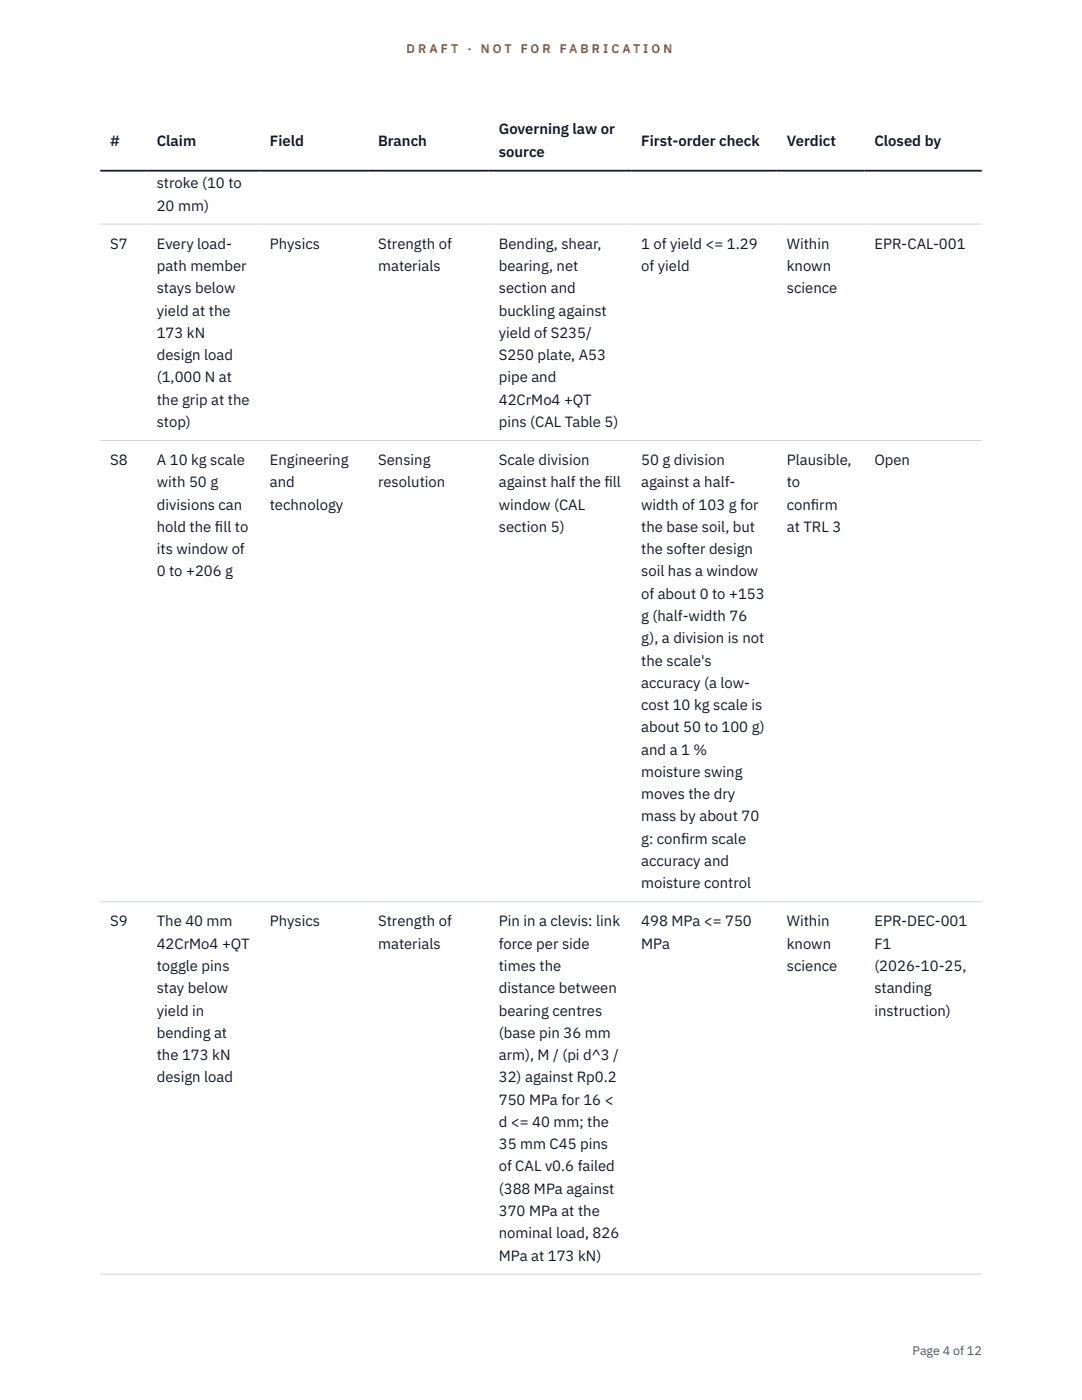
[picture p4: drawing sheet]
<svg xmlns="http://www.w3.org/2000/svg" width="216mm" height="279mm" viewBox="0 0 216 279" stroke-linecap="round" stroke-linejoin="round" font-family="sans-serif">
<defs><g id="words">
<g font-size="3" fill="#111827">
<text x="22" y="29.1">#</text>
<text x="31.3" y="29.1">Claim</text>
<text x="53.8" y="29.1">Field</text>
<text x="75.4" y="29.1">Branch</text>
<text x="99.5" y="26.8">Governing law or</text>
<text x="127.9" y="29.1">First-order check</text>
<text x="157" y="29.1">Verdict</text>
<text x="174.5" y="29.1">Closed by</text>
<text x="99.5" y="31.3">source</text>
<text x="31.3" y="37.6">stroke (10 to</text>
<text x="31.3" y="42">20 mm)</text>
<text x="22" y="49.6">S7</text>
<text x="31.3" y="49.6">Every load-</text>
<text x="53.8" y="49.6">Physics</text>
<text x="75.4" y="49.6">Strength of</text>
<text x="99.5" y="49.6">Bending, shear,</text>
<text x="127.9" y="49.6">1 of yield &lt;= 1.29</text>
<text x="157" y="49.6">Within</text>
<text x="174.5" y="49.6">EPR-CAL-001</text>
<text x="31.3" y="54.1">path member</text>
<text x="31.3" y="58.5">stays below</text>
<text x="75.4" y="54.1">materials</text>
<text x="99.5" y="54.1">bearing, net</text>
<text x="99.5" y="58.5">section and</text>
<text x="127.9" y="54.1">of yield</text>
<text x="157" y="54.1">known</text>
<text x="157" y="58.5">science</text>
<text x="31.3" y="63">yield at the</text>
<text x="99.5" y="63">buckling against</text>
<text x="31.3" y="67.4">173 kN</text>
<text x="31.3" y="71.9">design load</text>
<text x="99.5" y="67.4">yield of S235/</text>
<text x="99.5" y="71.9">S250 plate, A53</text>
<text x="31.3" y="76.3">(1,000 N at</text>
<text x="99.5" y="76.3">pipe and</text>
<text x="31.3" y="80.8">the grip at the</text>
<text x="99.5" y="80.8">42CrMo4 +QT</text>
<text x="31.3" y="85.2">stop)</text>
<text x="99.5" y="85.2">pins (CAL Table 5)</text>
<text x="22" y="92.8">S8</text>
<text x="31.3" y="92.8">A 10 kg scale</text>
<text x="53.8" y="92.8">Engineering</text>
<text x="75.4" y="92.8">Sensing</text>
<text x="99.5" y="92.8">Scale division</text>
<text x="127.9" y="92.8">50 g division</text>
<text x="157" y="92.8">Plausible,</text>
<text x="174.5" y="92.8">Open</text>
<text x="31.3" y="97.3">with 50 g</text>
<text x="31.3" y="101.7">divisions can</text>
<text x="53.8" y="97.3">and</text>
<text x="53.8" y="101.7">technology</text>
<text x="75.4" y="97.3">resolution</text>
<text x="99.5" y="97.3">against half the f</text>
<text x="99.5" y="101.7">window (CAL</text>
<text x="120.6" y="97.3">ill</text>
<text x="127.9" y="97.3">against a half-</text>
<text x="127.9" y="101.7">width of 103 g for</text>
<text x="157" y="97.3">to</text>
<text x="157" y="101.7">conf</text>
<text x="161.8" y="101.7">irm</text>
<text x="31.3" y="106.2">hold the f</text>
<text x="42.9" y="106.2">ill to</text>
<text x="99.5" y="106.2">section 5)</text>
<text x="127.9" y="106.2">the base soil, but</text>
<text x="157" y="106.2">at TRL 3</text>
<text x="31.3" y="110.6">its window of</text>
<text x="127.9" y="110.6">the softer design</text>
<text x="31.3" y="115">0 to +206 g</text>
<text x="127.9" y="115">soil has a window</text>
<text x="127.9" y="119.5">of about 0 to +153</text>
<text x="127.9" y="123.9">g (half-width 76</text>
<text x="127.9" y="128.4">g), a division is not</text>
<text x="127.9" y="132.8">the scale's</text>
<text x="127.9" y="137.3">accuracy (a low-</text>
<text x="127.9" y="141.7">cost 10 kg scale is</text>
<text x="127.9" y="146.2">about 50 to 100 g)</text>
<text x="127.9" y="150.6">and a 1 %</text>
<text x="127.9" y="155.1">moisture swing</text>
<text x="127.9" y="159.5">moves the dry</text>
<text x="127.9" y="163.9">mass by about 70</text>
<text x="127.9" y="168.4">g: conf</text>
<text x="127.9" y="172.8">accuracy and</text>
<text x="135.9" y="168.4">irm scale</text>
<text x="127.9" y="177.3">moisture control</text>
<text x="22" y="184.9">S9</text>
<text x="31.3" y="184.9">The 40 mm</text>
<text x="53.8" y="184.9">Physics</text>
<text x="75.4" y="184.9">Strength of</text>
<text x="99.5" y="184.9">Pin in a clevis: link</text>
<text x="127.9" y="184.9">498 MPa &lt;= 750</text>
<text x="157" y="184.9">Within</text>
<text x="174.5" y="184.9">EPR-DEC-001</text>
<text x="31.3" y="189.3">42CrMo4 +QT</text>
<text x="75.4" y="189.3">materials</text>
<text x="99.5" y="189.3">force per side</text>
<text x="127.9" y="189.3">MPa</text>
<text x="157" y="189.3">known</text>
<text x="174.5" y="189.3">F1</text>
<text x="31.3" y="193.8">toggle pins</text>
<text x="99.5" y="193.8">times the</text>
<text x="157" y="193.8">science</text>
<text x="174.5" y="193.8">(2026-10-25,</text>
<text x="31.3" y="198.2">stay below</text>
<text x="31.3" y="202.7">yield in</text>
<text x="99.5" y="198.2">distance between</text>
<text x="99.5" y="202.7">bearing centres</text>
<text x="174.5" y="198.2">standing</text>
<text x="174.5" y="202.7">instruction)</text>
<text x="31.3" y="207.1">bending at</text>
<text x="99.5" y="207.1">(base pin 36 mm</text>
<text x="31.3" y="211.6">the 173 kN</text>
<text x="99.5" y="211.6">arm), M / (pi d^3 /</text>
<text x="31.3" y="216">design load</text>
<text x="99.5" y="216">32) against Rp0.2</text>
<text x="99.5" y="220.5">750 MPa for 16 &lt;</text>
<text x="99.5" y="224.9">d &lt;= 40 mm; the</text>
<text x="99.5" y="229.4">35 mm C45 pins</text>
<text x="99.5" y="233.8">of CAL v0.6 failed</text>
<text x="99.5" y="238.2">(388 MPa against</text>
<text x="99.5" y="242.7">370 MPa at the</text>
<text x="99.5" y="247.1">nominal load, 826</text>
<text x="99.5" y="251.6">MPa at 173 kN)</text>
</g>
<g font-size="2.5" fill="#b45309">
<text x="81.1" y="10.5">D R A F T</text>
<text x="93.3" y="10.5">·</text>
<text x="95.9" y="10.5">N O T</text>
<text x="103.9" y="10.5">F O R</text>
<text x="111.7" y="10.5">F A B R I C A T I O N</text>
</g>
<text font-size="2.5" fill="#4b5563" x="182.1" y="270.3">Page 4 of 12</text>
</g></defs>
<path d="M20 44.7h175.9M20 87.9h175.9M20 180h175.9M20 254.3h175.9" fill="none" stroke="#d1d5db" stroke-width=".2"/>
<path d="M20 34.1h175.9" fill="none" stroke="#111827" stroke-width=".35"/>
<use href="#words"/>
</svg>
